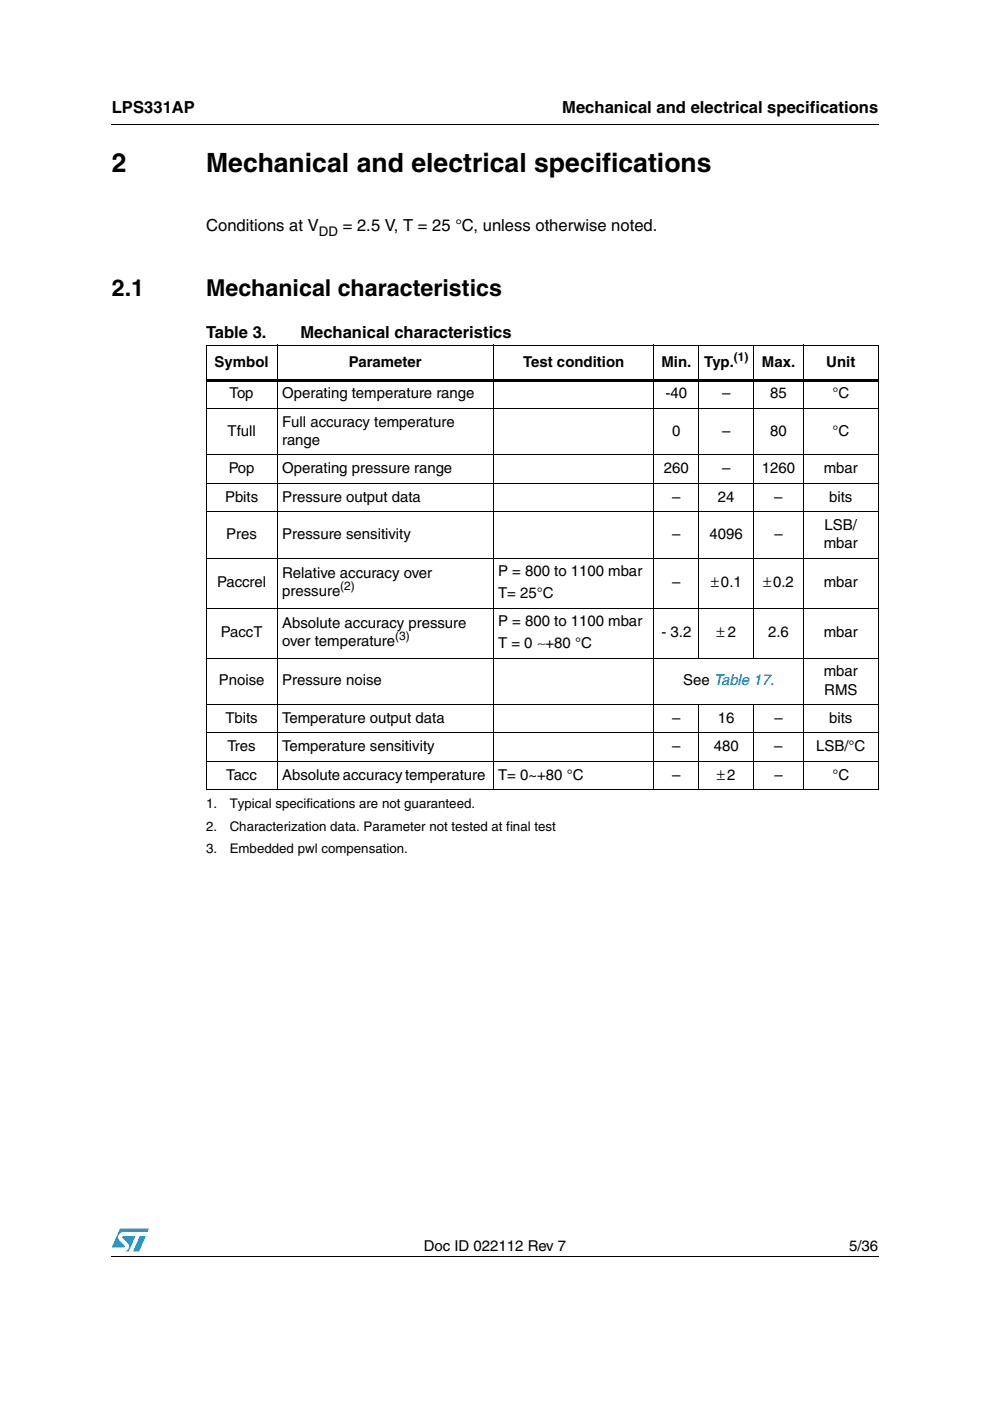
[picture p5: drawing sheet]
<svg xmlns="http://www.w3.org/2000/svg" width="210mm" height="297mm" viewBox="0 0 210 297" stroke-linecap="round" stroke-linejoin="round" font-family="sans-serif">
<defs><g id="words">
<g font-size="5.6">
<text x="23.7" y="36.4">2</text>
<text x="43.7" y="36.4">Mechanical and electrical specifications</text>
</g>
<g font-size="4.9">
<text x="23.7" y="62.7">2.1</text>
<text x="43.7" y="62.7">Mechanical characteristics</text>
</g>
<g font-size="3.5">
<text x="23.7" y="23.9">LPS331AP</text>
<text x="119.2" y="23.9">Mechanical and electrical specifications</text>
<text x="43.7" y="49.1">Conditions at V</text>
<text x="72.7" y="49.1">= 2.5 V, T = 25 °C, unless otherwise noted.</text>
<text x="43.7" y="71.6">Table 3.</text>
<text x="63.7" y="71.6">Mechanical characteristics</text>
</g>
<g font-size="3.2">
<text x="45.5" y="77.8">Symbol</text>
<text x="74" y="77.8">Parameter</text>
<text x="110.9" y="77.8">Test condition</text>
<text x="140.3" y="77.8">Min.</text>
<text x="149.3" y="77.8">Typ.</text>
<text x="161.5" y="77.8">Max.</text>
<text x="175.2" y="77.8">Unit</text>
<text x="48.7" y="84.5">Top</text>
<text x="59.8" y="84.5">Operating temperature range</text>
<text x="141.1" y="84.5">-40</text>
<text x="153.1" y="84.5">–</text>
<text x="163.3" y="84.5">85</text>
<text x="176.5" y="84.5">°C</text>
<text x="48.2" y="92.4">Tfull</text>
<text x="59.8" y="90.5">Full accuracy temperature</text>
<text x="59.8" y="94.3">range</text>
<text x="142.5" y="92.4">0</text>
<text x="153.1" y="92.4">–</text>
<text x="163.3" y="92.4">80</text>
<text x="176.5" y="92.4">°C</text>
<text x="48.5" y="100.4">Pop</text>
<text x="59.8" y="100.4">Operating pressure range</text>
<text x="140.8" y="100.4">260</text>
<text x="153.1" y="100.4">–</text>
<text x="161.6" y="100.4">1260</text>
<text x="174.6" y="100.4">mbar</text>
<text x="47.7" y="106.3">Pbits</text>
<text x="59.8" y="106.3">Pressure output data</text>
<text x="142.5" y="106.3">–</text>
<text x="152.2" y="106.3">24</text>
<text x="164.2" y="106.3">–</text>
<text x="175.8" y="106.3">bits</text>
<text x="174.8" y="112.4">LSB/</text>
<text x="48" y="114.3">Pres</text>
<text x="59.8" y="114.3">Pressure sensitivity</text>
<text x="142.5" y="114.3">–</text>
<text x="150.4" y="114.3">4096</text>
<text x="164.2" y="114.3">–</text>
<text x="174.6" y="116.2">mbar</text>
<text x="46" y="124.5">Paccrel</text>
<text x="59.8" y="122.6">Relative accuracy over</text>
<text x="105.6" y="122.2">P = 800 to 1100 mbar</text>
<text x="142.5" y="124.5">–</text>
<text x="150.7" y="124.5">±0.1</text>
<text x="161.8" y="124.5">±0.2</text>
<text x="174.6" y="124.5">mbar</text>
<text x="59.8" y="126.4">pressure</text>
<text x="105.6" y="126.8">T= 25°C</text>
<text x="46.8" y="135.1">PaccT</text>
<text x="59.8" y="133.2">Absolute accuracy pressure</text>
<text x="59.8" y="137">over temperature</text>
<text x="105.6" y="132.8">P = 800 to 1100 mbar</text>
<text x="105.6" y="137.4">T = 0 ∼+80 °C</text>
<text x="140.2" y="135.1">- 3.2</text>
<text x="151.9" y="135.1">± 2</text>
<text x="162.9" y="135.1">2.6</text>
<text x="174.6" y="135.1">mbar</text>
<text x="174.6" y="143.4">mbar</text>
<text x="46.4" y="145.3">Pnoise</text>
<text x="59.8" y="145.3">Pressure noise</text>
<text x="144.8" y="145.3">See Table 17.</text>
<text x="174.8" y="147.3">RMS</text>
<text x="47.8" y="153.3">Tbits</text>
<text x="59.8" y="153.3">Temperature output data</text>
<text x="142.5" y="153.3">–</text>
<text x="152.2" y="153.3">16</text>
<text x="164.2" y="153.3">–</text>
<text x="175.8" y="153.3">bits</text>
<text x="48.3" y="159.3">Tres</text>
<text x="59.8" y="159.3">Temperature sensitivity</text>
<text x="142.5" y="159.3">–</text>
<text x="151.3" y="159.3">480</text>
<text x="164.2" y="159.3">–</text>
<text x="173" y="159.3">LSB/°C</text>
<text x="48" y="165.3">Tacc</text>
<text x="59.8" y="165.3">Absolute accuracy temperature</text>
<text x="105.6" y="165.3">T= 0~+80 °C</text>
<text x="142.5" y="165.3">–</text>
<text x="152" y="165.3">±2</text>
<text x="164.2" y="165.3">–</text>
<text x="176.5" y="165.3">°C</text>
<text x="89.9" y="265.1">Doc ID 022112 Rev 7</text>
<text x="180" y="265.1">5/36</text>
</g>
<g font-size="2.8">
<text x="67.6" y="50">DD</text>
<text x="43.7" y="171.3">1.</text>
<text x="48.7" y="171.3">Typical specifications are not guaranteed.</text>
<text x="43.7" y="176.1">2.</text>
<text x="48.7" y="176.1">Characterization data. Parameter not tested at final test</text>
<text x="43.7" y="180.9">3.</text>
<text x="48.7" y="180.9">Embedded pwl compensation.</text>
</g>
<g font-size="2.5">
<text x="155.6" y="76.5">(1)</text>
<text x="72.2" y="125.2">(2)</text>
<text x="83.8" y="135.8">(3)</text>
</g>
<text font-size=".7" x="45.7" y="69.1">.</text>
</g></defs>
<g fill="#0099d8">
<path d="M29.6 262.1h1.3l-1.4 3.3h-1.3z"/>
<path d="M25.4 260.5h6.2l-.3 .7h-5.1a1.11 1.11 0 0 0-1.1 .7 1.11 1.11 0 0 0 .3 1.2l1 1v.3l-2.7 .1z"/>
<path d="M26 262.1h2.7l-1.4 3.3-.7-.1a1.16 1.16 0 0 0 .4-1.8l-1-1.1z"/>
</g>
<path d="M23.6 26.2l.1 .2zM43.6 80.3h142.7v.6h-142.7zM23.6 266.3l.1 .1z" fill="#000"/>
<g fill="none" stroke="#000" stroke-width=".21">
<path d="M23.7 26.3h162.6M43.6 73.2h142.7M43.7 73.3v94M58.8 73.1v94.4M104.6 73.1v94.4M138.6 73.1v94.4M148.1 73.1v66.5M159.8 73.1v66.5M170.3 73.1v94.4M186.2 73.3v94M43.6 86.6h142.7M43.6 96.5h142.7"/>
<path d="M43.6 102.5h142.7M43.6 108.5h142.7M43.6 118.3h142.7M43.6 128.9h142.7M43.6 139.5h142.7M43.6 149.4h142.7M43.6 155.4h142.7M148.1 149.3v18.2M159.8 149.3v18.2M43.6 161.4h142.7M43.6 167.4h142.7M23.7 266.3h162.6"/>
</g>
<use href="#words"/>
</svg>
